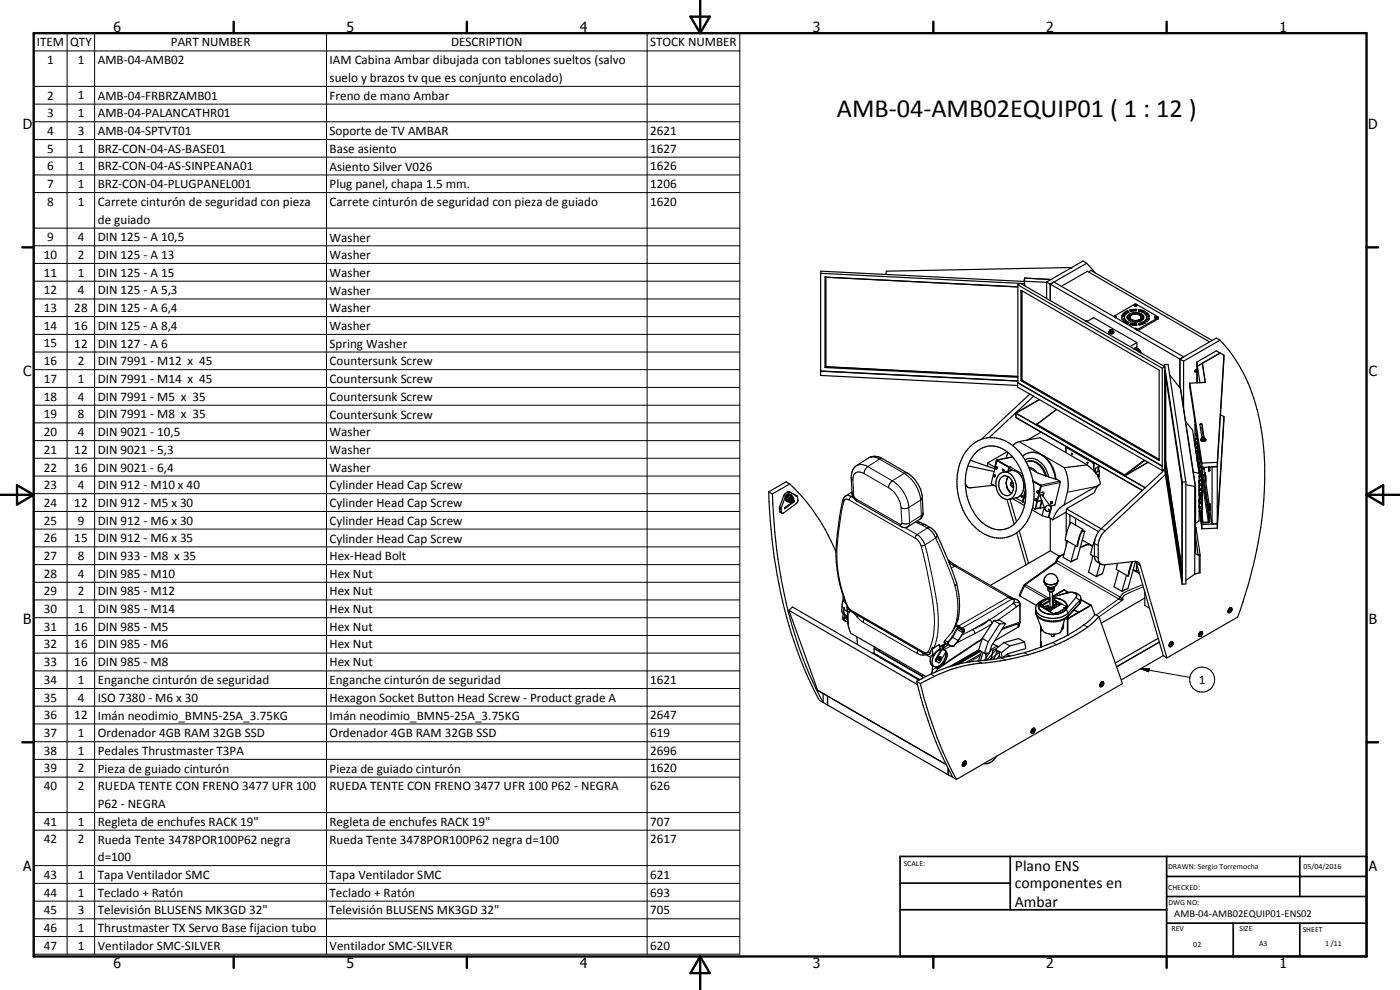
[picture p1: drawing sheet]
<svg xmlns="http://www.w3.org/2000/svg" width="420mm" height="297mm" viewBox="0 0 420 297" stroke-linecap="round" stroke-linejoin="round" font-family="sans-serif">
<defs><g id="words">
<text font-size="7.9" x="251.2" y="35.1">AMB-04-AMB02EQUIP01 ( 1 : 12 )</text>
<g font-size="4.7">
<text x="304.6" y="261.2">Plano ENS</text>
<text x="304.6" y="266.6">componentes en</text>
<text x="304.6" y="272">Ambar</text>
</g>
<g font-size="4.2">
<text x="34" y="9.6">6</text>
<text x="104" y="9.6">5</text>
<text x="174" y="9.6">4</text>
<text x="244" y="9.6">3</text>
<text x="314" y="9.6">2</text>
<text x="384" y="9.6">1</text>
<text x="6.8" y="38.7">D</text>
<text x="410.6" y="38.7">D</text>
<text x="7" y="112.9">C</text>
<text x="410.8" y="112.9">C</text>
<text x="7" y="187.1">B</text>
<text x="410.8" y="187.1">B</text>
<text x="7" y="261.4">A</text>
<text x="410.8" y="261.4">A</text>
<text x="34" y="290.4">6</text>
<text x="104" y="290.4">5</text>
<text x="174" y="290.4">4</text>
<text x="244" y="290.4">3</text>
<text x="314" y="290.4">2</text>
<text x="384" y="290.4">1</text>
</g>
<g font-size="3.9">
<text x="11" y="13.9">ITEM</text>
<text x="21.1" y="13.9">QTY</text>
<text x="51.3" y="13.9">PART NUMBER</text>
<text x="135.4" y="13.9">DESCRIPTION</text>
<text x="195.1" y="13.9">STOCK NUMBER</text>
<text x="14.2" y="19.2">1</text>
<text x="23.3" y="19.2">1</text>
<text x="29.3" y="19.2">AMB-04-AMB02</text>
<text x="98.9" y="19.3">IAM Cabina Ambar dibujada con tablones sueltos (salvo</text>
<text x="14.2" y="29.9">2</text>
<text x="23.3" y="29.8">1</text>
<text x="29.3" y="29.9">AMB-04-FRBRZAMB01</text>
<text x="98.9" y="24.7">suelo y brazos tv que es conjunto encolado)</text>
<text x="98.9" y="29.9">Freno de mano Ambar</text>
<text x="14.2" y="35.2">3</text>
<text x="23.3" y="35.2">1</text>
<text x="29.3" y="35.2">AMB-04-PALANCATHR01</text>
<text x="14.2" y="40.5">4</text>
<text x="23.3" y="40.5">3</text>
<text x="29.3" y="40.5">AMB-04-SPTVT01</text>
<text x="98.9" y="40.6">Soporte de TV AMBAR</text>
<text x="195.1" y="40.5">2621</text>
<text x="14.2" y="45.8">5</text>
<text x="23.3" y="45.8">1</text>
<text x="29.3" y="45.8">BRZ-CON-04-AS-BASE01</text>
<text x="98.9" y="45.8">Base asiento</text>
<text x="195.1" y="45.8">1627</text>
<text x="14.2" y="51.1">6</text>
<text x="23.3" y="51.1">1</text>
<text x="29.3" y="51.1">BRZ-CON-04-AS-SINPEANA01</text>
<text x="98.9" y="51.2">Asiento Silver V026</text>
<text x="195.1" y="51.1">1626</text>
<text x="14.2" y="56.4">7</text>
<text x="23.3" y="56.4">1</text>
<text x="29.3" y="56.4">BRZ-CON-04-PLUGPANEL001</text>
<text x="98.9" y="56.5">Plug panel, chapa 1.5 mm.</text>
<text x="195.1" y="56.4">1206</text>
<text x="14.2" y="61.8">8</text>
<text x="23.3" y="61.8">1</text>
<text x="29.3" y="61.8">Carrete cinturón de seguridad con pieza</text>
<text x="98.9" y="61.8">Carrete cinturón de seguridad con pieza de guiado</text>
<text x="195.1" y="61.8">1620</text>
<text x="29.3" y="67.1">de guiado</text>
<text x="13.2" y="77.7">10</text>
<text x="14.2" y="72.4">9</text>
<text x="23.3" y="72.3">4</text>
<text x="23.3" y="77.7">2</text>
<text x="29.3" y="72.4">DIN 125 - A 10,5</text>
<text x="29.3" y="77.7">DIN 125 - A 13</text>
<text x="98.9" y="72.5">Washer</text>
<text x="98.9" y="77.8">Washer</text>
<text x="13.2" y="83">11</text>
<text x="23.3" y="83">1</text>
<text x="29.3" y="83">DIN 125 - A 15</text>
<text x="98.9" y="83.1">Washer</text>
<text x="13.2" y="88.3">12</text>
<text x="23.3" y="88.3">4</text>
<text x="29.3" y="88.3">DIN 125 - A 5,3</text>
<text x="98.9" y="88.4">Washer</text>
<text x="13.2" y="93.6">13</text>
<text x="22.3" y="93.6">28</text>
<text x="29.3" y="93.6">DIN 125 - A 6,4</text>
<text x="98.9" y="93.7">Washer</text>
<text x="13.2" y="98.9">14</text>
<text x="22.3" y="99">16</text>
<text x="29.3" y="99">DIN 125 - A 8,4</text>
<text x="98.9" y="99">Washer</text>
<text x="13.2" y="104.2">15</text>
<text x="22.3" y="104.3">12</text>
<text x="29.3" y="104.3">DIN 127 - A 6</text>
<text x="98.9" y="104.4">Spring Washer</text>
<text x="13.2" y="109.6">16</text>
<text x="23.3" y="109.6">2</text>
<text x="29.3" y="109.6">DIN 7991 - M12 x 45</text>
<text x="98.9" y="109.6">Countersunk Screw</text>
<text x="13.2" y="114.9">17</text>
<text x="23.3" y="114.9">1</text>
<text x="29.3" y="114.9">DIN 7991 - M14 x 45</text>
<text x="98.9" y="115">Countersunk Screw</text>
<text x="13.2" y="120.2">18</text>
<text x="13.2" y="125.5">19</text>
<text x="23.3" y="120.2">4</text>
<text x="23.3" y="125.5">8</text>
<text x="29.3" y="120.2">DIN 7991 - M5 x 35</text>
<text x="29.3" y="125.5">DIN 7991 - M8 x 35</text>
<text x="98.9" y="120.3">Countersunk Screw</text>
<text x="98.9" y="125.6">Countersunk Screw</text>
<text x="13.2" y="130.9">20</text>
<text x="23.3" y="130.8">4</text>
<text x="29.3" y="130.9">DIN 9021 - 10,5</text>
<text x="98.9" y="130.9">Washer</text>
<text x="13.2" y="136.1">21</text>
<text x="22.3" y="136.1">12</text>
<text x="29.3" y="136.1">DIN 9021 - 5,3</text>
<text x="98.9" y="136.2">Washer</text>
<text x="13.2" y="141.5">22</text>
<text x="22.3" y="141.5">16</text>
<text x="29.3" y="141.5">DIN 9021 - 6,4</text>
<text x="98.9" y="141.5">Washer</text>
<text x="13.2" y="146.8">23</text>
<text x="23.3" y="146.8">4</text>
<text x="29.3" y="146.8">DIN 912 - M10 x 40</text>
<text x="98.9" y="146.9">Cylinder Head Cap Screw</text>
<text x="13.2" y="152.1">24</text>
<text x="22.3" y="152.1">12</text>
<text x="29.3" y="152.1">DIN 912 - M5 x 30</text>
<text x="98.9" y="152.1">Cylinder Head Cap Screw</text>
<text x="13.2" y="157.4">25</text>
<text x="23.3" y="157.4">9</text>
<text x="29.3" y="157.4">DIN 912 - M6 x 30</text>
<text x="98.9" y="157.5">Cylinder Head Cap Screw</text>
<text x="13.2" y="162.7">26</text>
<text x="22.3" y="162.7">15</text>
<text x="29.3" y="162.7">DIN 912 - M6 x 35</text>
<text x="98.9" y="162.8">Cylinder Head Cap Screw</text>
<text x="13.2" y="168">27</text>
<text x="13.2" y="173.4">28</text>
<text x="23.3" y="168">8</text>
<text x="23.3" y="173.3">4</text>
<text x="29.3" y="168">DIN 933 - M8 x 35</text>
<text x="29.3" y="173.4">DIN 985 - M10</text>
<text x="98.9" y="168.1">Hex-Head Bolt</text>
<text x="98.9" y="173.3">Hex Nut</text>
<text x="13.2" y="178.6">29</text>
<text x="23.3" y="178.6">2</text>
<text x="29.3" y="178.6">DIN 985 - M12</text>
<text x="98.9" y="178.6">Hex Nut</text>
<text x="13.2" y="183.9">30</text>
<text x="23.3" y="183.9">1</text>
<text x="29.3" y="183.9">DIN 985 - M14</text>
<text x="98.9" y="183.9">Hex Nut</text>
<text x="13.2" y="189.3">31</text>
<text x="22.3" y="189.3">16</text>
<text x="29.3" y="189.3">DIN 985 - M5</text>
<text x="98.9" y="189.3">Hex Nut</text>
<text x="13.2" y="194.6">32</text>
<text x="22.3" y="194.6">16</text>
<text x="29.3" y="194.6">DIN 985 - M6</text>
<text x="98.9" y="194.6">Hex Nut</text>
<text x="13.2" y="199.9">33</text>
<text x="22.3" y="199.9">16</text>
<text x="29.3" y="199.9">DIN 985 - M8</text>
<text x="98.9" y="199.9">Hex Nut</text>
<text x="13.2" y="205.2">34</text>
<text x="23.3" y="205.2">1</text>
<text x="29.3" y="205.3">Enganche cinturón de seguridad</text>
<text x="98.9" y="205.3">Enganche cinturón de seguridad</text>
<text x="195.1" y="205.2">1621</text>
<text x="359.8" y="205.2">1</text>
<text x="13.2" y="210.5">35</text>
<text x="13.2" y="215.8">36</text>
<text x="22.3" y="215.8">12</text>
<text x="23.3" y="210.5">4</text>
<text x="29.3" y="210.5">ISO 7380 - M6 x 30</text>
<text x="29.3" y="215.9">Imán neodimio_BMN5-25A_3.75KG</text>
<text x="98.9" y="210.6">Hexagon Socket Button Head Screw - Product grade A</text>
<text x="98.9" y="215.9">Imán neodimio_BMN5-25A_3.75KG</text>
<text x="195.1" y="215.8">2647</text>
<text x="13.2" y="221.1">37</text>
<text x="23.3" y="221.1">1</text>
<text x="29.3" y="221.2">Ordenador 4GB RAM 32GB SSD</text>
<text x="98.9" y="221.2">Ordenador 4GB RAM 32GB SSD</text>
<text x="195.1" y="221.1">619</text>
<text x="13.2" y="226.5">38</text>
<text x="23.3" y="226.4">1</text>
<text x="29.3" y="226.6">Pedales Thrustmaster T3PA</text>
<text x="195.1" y="226.5">2696</text>
<text x="13.2" y="231.8">39</text>
<text x="23.3" y="231.8">2</text>
<text x="29.3" y="231.9">Pieza de guiado cinturón</text>
<text x="98.9" y="231.9">Pieza de guiado cinturón</text>
<text x="195.1" y="231.8">1620</text>
<text x="13.2" y="237.1">40</text>
<text x="23.3" y="237.1">2</text>
<text x="29.3" y="237.1">RUEDA TENTE CON FRENO 3477 UFR 100</text>
<text x="98.9" y="237.1">RUEDA TENTE CON FRENO 3477 UFR 100 P62 - NEGRA</text>
<text x="195.1" y="237.1">626</text>
<text x="29.3" y="242.4">P62 - NEGRA</text>
<text x="13.2" y="247.7">41</text>
<text x="23.3" y="247.7">1</text>
<text x="29.3" y="247.8">Regleta de enchufes RACK 19&quot;</text>
<text x="98.9" y="247.8">Regleta de enchufes RACK 19&quot;</text>
<text x="195.1" y="247.7">707</text>
<text x="13.2" y="253">42</text>
<text x="23.3" y="253">2</text>
<text x="29.3" y="253.1">Rueda Tente 3478POR100P62 negra</text>
<text x="98.9" y="253.1">Rueda Tente 3478POR100P62 negra d=100</text>
<text x="195.1" y="253">2617</text>
<text x="13.2" y="263.7">43</text>
<text x="23.3" y="263.7">1</text>
<text x="29.3" y="258.4">d=100</text>
<text x="29.3" y="263.7">Tapa Ventilador SMC</text>
<text x="98.9" y="263.7">Tapa Ventilador SMC</text>
<text x="195.1" y="263.7">621</text>
<text x="13.2" y="269">44</text>
<text x="23.3" y="269">1</text>
<text x="29.3" y="269.1">Teclado + Ratón</text>
<text x="98.9" y="269.1">Teclado + Ratón</text>
<text x="195.1" y="269">693</text>
<text x="13.2" y="274.3">45</text>
<text x="23.3" y="274.3">3</text>
<text x="29.3" y="274.4">Televisión BLUSENS MK3GD 32&quot;</text>
<text x="98.9" y="274.4">Televisión BLUSENS MK3GD 32&quot;</text>
<text x="195.1" y="274.3">705</text>
<text x="13.2" y="279.6">46</text>
<text x="23.3" y="279.6">1</text>
<text x="29.3" y="279.7">Thrustmaster TX Servo Base fijacion tubo</text>
<text x="13.2" y="284.9">47</text>
<text x="23.3" y="284.9">1</text>
<text x="29.3" y="285">Ventilador SMC-SILVER</text>
<text x="98.9" y="285">Ventilador SMC-SILVER</text>
<text x="195.1" y="284.9">620</text>
</g>
<text font-size="3.1" x="352.4" y="275.1">AMB-04-AMB02EQUIP01-ENS02</text>
<g font-size="2.4">
<text x="271.2" y="259.7">SCALE:</text>
<text x="350.6" y="260.8">DRAWN: Sergio Torremocha</text>
<text x="391.2" y="260.6">05/04/2016</text>
<text x="350.6" y="267">CHECKED:</text>
<text x="350.6" y="271.4">DWG NO:</text>
<text x="351.6" y="279.3">REV</text>
<text x="372" y="279.4">SIZE</text>
<text x="391" y="279.6">SHEET</text>
<text x="358.1" y="284.1">02</text>
<text x="377.9" y="283.8">A3</text>
<text x="397.7" y="283.8">1 /11</text>
</g>
</g></defs>
<g fill="none" stroke="#000" stroke-width=".35">
<path d="M326.1 79l-10.9 6.3M326.1 79l-1.1-.7-10.9 6.3M326.1 79l2.6 2.9M246.3 82v30.6l59.1 3.1M246.3 82l.1-.6 61.1 3.1M246.3 82l61.1 3.1M247.6 83.1l.2 .1v26.9M247.6 83.1l57.9 3M247.6 83.1v27.2M305.5 85.5l-.1 29.3M305.5 85.5l.7-.5 43.4 25-.8 .5M305.5 85.5l43.3 25"/>
<path d="M306.4 87.1l41.5 23.9v27.2l-41.5-24zM306.6 87.2v26.9M306.7 87.2v26.9M307.4 84.4l6.7 .3M307.4 85.1v.6M307.5 83.4l-.1 1M307.5 83.4l7.9 .5M307.5 84.5v1.2M307.5 84.5l-.1 .6M314.1 84.6l41.1 23.8M314.1 84.6v5M315.2 85.3v4.9"/>
<path d="M315.2 85.3l1.1-.7 38.9 22.5-1.1 .6M318.5 85.9l7.8-4.5 36.7 21.2M321.6 80.3l-55.6 1.1-.2 .9M325.8 96.4h.5M326.8 81.7l.6-.6 36.4 21.1M328.1 95.4l13.1 7.4M328.2 95.3l-2.1 1.2M332.8 99.7a.99 .99 0 0 0 1.4 .1M333 99.6a.44 .44 0 0 0 .8 .1M333 99.6l.1 .1M333.1 99.7h.7M333.1 99.3l-.3 .3a.72 .72 0 0 0 .8 .6 .72 .72 0 0 0 .6-.8l-.3-.1"/>
<path d="M333.1 99.4l-.1 .2M333.2 99v.7h.6M333.2 99h.1M333.2 99h.6M333.3 99l.1 .2M333.3 99v.2M333.6 99l.1 .2h-.3M333.6 99h-.3M333.6 99.2h-.2M333.6 99v.2M333.6 99.2h.1M333.8 99h.1"/>
<path d="M333.8 99v.7M333.8 99.7h-.1M333.9 99.4l.1 .3h-.2M334 99.5l-.2 .2M334.2 95l6.6-3.8 6.8 4-.1 .5-6 3.5M334.3 99.6v.1M334.3 95l.7 .1M334.5 95.1v.1M334.5 95.1h.1M334.5 95.1h.2M334.7 95.1v.1M335 95.1l-.1 .3"/>
<path d="M335 95.2l-.2 .1M335 95.1v.1M336.6 95.3l.2 .5 .8-.1-.1-.2M336.8 94.6l.8 .1-.1 1M336.8 94.6v.3M336.8 94.9l.7 .1M336.8 94.6l-.2 .7M336.8 94.9l-.2 .5M337 96.2l.8-.2 1.1 .8-.5 .4zM337 94.2l1.4-1 .5 .4-1.1 .8zM337.5 95.5l-.5 .3M337.8 96v.4"/>
<path d="M337.8 96.4l.3 .3M337.8 96.4l-.5 .1M338.1 96.7v.3v-.2M338.1 96.7l.5 .3M338.3 95.4l.1 .2 .8-.1M338.4 94.8l.8 .2-.1 .5M338.4 95.2l.8 .3M338.4 94.8v.4M338.4 94.8l-.1 .6M338.4 95.2l-.1 .2M338.4 93.6l.2 .2M338.4 93.2v.4"/>
<path d="M338.4 93.6l-1.1 .7M338.5 93.6l-1.2 .7M338.5 95.8l.7-.2 .6 .4-.5 .4zM339 93l2.2-.2-.1 .5-1.7 .2zM339.2 95.6v.3M339.2 95.9l.3 .3M339.2 95.9l-.4 .2M339.3 94v.4M339.3 94l.5 .4-.2 .1M339.3 94l-.8 .6 .7 .2 .4-.3M339.3 94.4l.2 .1M339.3 94.4l-.5 .3"/>
<path d="M339.4 94.4l-.5 .3M339.4 96.9l-.4 .5 2.2 .2-.1-.5M339.4 96.9l1.7 .2M339.4 96.9v.4M339.4 97.3l1.7 .2M339.4 97.3l-.2 .2M339.7 93.9l1.3-.1-.1 .4-.8 .2zM340.1 96.1l.8 .1M340.1 96.1v.3M340.1 96.4l.8 .1M340.1 96.1l-.4 .4 1.3 .1-.1-.4M340.1 96.4l-.2 .2"/>
<path d="M340.4 91.5v.3M340.4 91.7v-.2l.5-.1 .3 .1-.1 .3M340.4 91.7l.1 .1M340.4 91.7h.7M340.4 91.8l.3 .1M340.5 98.6h.5l.2 .2M340.7 91.5v.2M340.7 98.7l.2 .1M340.7 91.5h.2l-.2 .2M340.8 93.1v.2M340.9 98.8h.1M340.9 96.2v.4"/>
<path d="M340.9 94.1l-1 .1M341.1 97.1v.5M341.1 93.1l-1.9 .2M341.1 91.8l-.2 .1M341.2 91.5l-.1 .3M341.2 98.7v.1M341.2 91.7h-.1M341.2 98.8l-.1 .1M341.2 96.1l.8-.2 .5 .3-1.1 .4zM341.4 94.1l.8 .3-.3-.1M341.4 93.8l1.1 .4-.5 .3-.8-.2zM341.4 93.8v.3"/>
<path d="M341.4 94.1v.2M341.8 92.9l1.9 .6-.6 .4-1.4-.6zM341.8 93.2v.2M341.8 92.9v.3M341.8 93.2l.9 .2M342 96.2l-.6 .2M342 95.9v.3M342 96.2l.2 .2M342.2 94.7l.6-.3 .5 .7h-.9zM342.4 95.3h.9l-.5 .7-.6-.2zM342.4 95.3l-.1 .5M342.4 95.6l.7 .1"/>
<path d="M342.5 95.6l.5 .3M342.7 93.4l.6 .4M342.7 93.4l.7 .3M342.8 94.7l.2 .2M342.8 94.4v.3M342.8 94.7l-.5 .2M343 94.9l.1 .2M343.1 96.6l-1.4 .5 .1 .4 1.6-.4M343.1 96.6l.6 .3-.3 .2M343.1 96.6v.3M343.1 96.9l.3 .2M343.1 96.9l-1.3 .5"/>
<path d="M343.5 94.1l.7-.2 .7 1.1h-.8zM344.1 94.2l.4 .3M344.1 95.4h.8l-.7 1.2-.7-.3zM344.1 95.4v.3M344.1 95.7l.7 .1M344.1 95.7l-.4 .7M344.2 94.1l-.5 .3M344.2 93.9v.2M344.2 94.1l.6 .9M344.5 95.8l.3 .1M346.6 95.2l.1 .2M346.6 95.2l.4-.3 .4 .3"/>
<path d="M346.6 95.2v.1M346.6 95.2h.1M346.6 95.3v.1M346.6 95.1l-.1 .1M346.9 95.1v.1M346.9 95.1l.1 .1M346.9 95.2h.1M346.9 95.1h.1M347 95.1v.1M347.3 95.4h-.6M347.3 95.1l.1 .1M347.4 95.2l-.8 .2"/>
<path d="M347.4 95.2h-.1M347.6 95.2l-6.4 3.8M246.3 111.3l59.2 3M246.3 111.4l59.2 2.9M247.6 110.3l57.9 2.9M247.8 110l57.7 2.9M247.8 110.1l57.7 2.9M247.8 110.1l-.2 .2M305.4 114.8v1.3l43.4 25M305.4 114.8l43.4 25M306.6 114.1l41.3 23.8M306.6 114.1l-.2 .1"/>
<path d="M306.6 114.1h.1M306.7 114.1l41.2 23.7M309.1 118.2l-14.6 13.7M310.2 118.9l-13.4 12.4M311.9 119.9l-7 4.1M340.4 104.5l1.6 1M340.9 104.8a1.07 1.07 0 0 1 1.5 1.1M341 104.9l.6 .3M341.2 102.8v1.4l-.1-.1M341.2 104.1l-1 .5M341.2 102.8l-2.1 1.2M342 105.5l.2 .3"/>
<path d="M342 105.5h-.3M348.8 110.5v30.6M349.5 109.4l1.1-.1 5.3 35.3M349.5 109.4v.6M349.5 109.4l5.3 35.3M349.6 111.3l5.1 33.7v27.1l-5.1-33.7zM349.8 112.4v25.9M349.8 113v25.3M351.1 112.5l3.1 3.9M354.1 107.7v8.6M354.2 116.4l4.6 29.6M354.2 116.4h.1"/>
<path d="M355.2 108.4v14M357.1 115l3.6 23.9M357.1 115v1.2l3.6 24.1M358.7 111.5v.1M359.2 108.6l.2 1.3M359.2 108.6v6.3M359.2 111.3l-.5 .2M359.2 110.7l-.6 .5 .1 .4M359.4 109.9l1.4-.9 .9 5.7-4.6 .3M359.4 109.9v5M359.4 109.9l.7 4.9M366.1 102.1a49.3 49.3 0 0 1 12.6 27.9 110.8 110.8 0 0 1-5 48.4l-2.2 6.7-21.3 12.3"/>
<path d="M366.1 102.1l-10.9 6.3M366.1 102.1l-1.1-.7-10.9 6.3M366.2 105.9l1.1 .7M366.2 105.9l-6.8 4M366.2 105.9l-1.2-.6-5.8 3.3M367.3 106.6l-2 33.4-4.6 .3M367.3 106.6l-2 32.1M256.7 140l3.9-2.6a4.2 4.2 0 0 1 4.3 .2l7.3 4.3a10 10 0 0 1 4.6 7.4l.2 5-.2 .8-.7 .6-3.7 2.4-.8 .2-1-.2-13.4-7.8a2.83 2.83 0 0 1-1.5-2.3l-.2-5.2 .5-2zM290.5 139.8l7.9 1.7M291.2 138.1l7.3 2.6M291.4 133.7a9.5 9.5 0 0 1 13.1 .5 18.7 18.7 0 0 1 3.3 23 9.4 9.4 0 0 1-14.8 1.3 18.7 18.7 0 0 1-3.2-22.9zM292.4 136.2a7.1 7.1 0 0 1 10.9 .2l1.1 1.3a15.3 15.3 0 0 1 2.8 5.4 14.6 14.6 0 0 1-2.4 13.8 7 7 0 0 1-10.1-.2 16.4 16.4 0 0 1-3.1-19.3z"/>
<path d="M296.4 138.9l2.3 1.4M296.4 138.9v1M299.1 138.3l-1.6 6.6 .1 .3 1.3 .8M299.1 138.3l-.4 1.9M299.2 138.2l-.1 .1M299.2 138.2h.1M299.3 138.2l3.6 2.1M299.3 138.2l3.5 2M302.2 135.6l-5.8 3.3M302.5 135.8l-.5 1.7M303.9 137.1l-4.7 .9M304.9 124v1.3l37.9 21.9"/>
<path d="M304.9 124l38.8 22.3M305.8 132.5l-.8 .3-1.1 .9M305.8 132.5l6.3-1.2 14.2 8.2M305.8 132.5l13.6 7.8M306.9 136.9a5.2 5.2 0 0 1 7.6 1.3 11 11 0 0 1 2.2 5.6M307.6 138a5 5 0 0 1 6.5 3.4l.6 1.7M308.8 138.3a5.1 5.1 0 0 1 4.9 4.4M308.8 138.3l-.8 .3M308.8 138.3a5.1 5.1 0 0 1 5.2 4.4M308.8 138.3l-.3 .1M309.1 135.8a7 7 0 0 1 7.2 5.2l.6 2.8M312.5 129.6l-4.2 2.4"/>
<path d="M317.1 122.9l-6 4.4 .1 .3M319.9 134.2h.1M319.9 133.9v.1M319.9 134.1v.1M319.9 134.1v1.7M320 134.2h-.1M320 134l-.1 .1M320 134h.1M320.2 134l-.2 .2M321.6 136l.2 .2M321.6 136v.1M321.6 136.1l.2 .2"/>
<path d="M321.7 136l.1 .3M326.3 139.5l2.5 2.4M326.3 139.5l-6.9 .8M326.3 138.7l.1 .2M326.3 138.7l.1 .3M326.3 138.7l.2 .2M326.5 138.9l-.1 .1M328.1 138.9h.3M328.1 138.9l.1 .1M328.1 138.8v.1M328.2 138.7l-.1 .2M328.2 139h.1"/>
<path d="M328.3 138.9l.1 .1M328.3 138.9v.1M328.4 138.8l-.1 .1M328.5 138.9h-.1M329.8 140v1.3M329.8 140l-1 .5v1.4M329.8 139.9v.1M329.9 139.7l-.1 .2M344.6 138.7l-7.1 4M348.8 139.8v.1M349.5 139.4l5.2 34.6M349.6 139.4l5.2 34.6"/>
<path d="M349.8 138.3l4.9 32.6M349.8 138.3l-.2 .1M349.8 138.3h.1M349.8 138.3l4.9 32M355.8 126.5l2.1 2.6 2 12.9M358.3 132.1h.3M358.6 126.5v.1M358.6 126.2v.3M358.6 126.5h.1M358.6 133.4h.1M358.6 132.1l.1 1.3M358.6 132.1l.3 .3v.8"/>
<path d="M358.6 133.4v.6M358.7 127.2l-.1 4.9M358.8 130.2l.1 .4v-.3M358.8 130.2h.1M358.8 134.2h.1M358.9 134.4v.3zM358.9 131.5v.4v-.3M358.9 134.2l-.1 .2M358.9 135.6v.2M358.9 131.5h-.1M358.9 133.1l-.2 .3M359.2 138l.1 .1"/>
<path d="M359.2 132.9l.1 .1M359.2 137h.1M359.2 134.3h.1M359.2 135.6l.1 .1M359.3 132.7v.3M359.3 134v.3M359.3 135.4v.3M359.3 136.7l-.1 .3M359.4 133.2v5.4M359.4 133.3l.5 3v5.4l.2-.1M359.6 134.6v4.4l.3 2.4M359.9 137.6l.1 .1"/>
<path d="M360 137.4v.4M360 138.7l-.1 .3M360.2 128.5l.6 .2 .3 2.5M360.3 139.7v.4M360.3 139.9l.1 .1M360.4 132l.5 .3 .8-.1 .2-.2M360.6 131.8l.3 .3h.6M360.7 131.3l.1 .7M360.7 138.9v1.4M360.7 131.5l-.3 .2v.4l.7 .4 .8-.4-.4-.6M360.7 131.6a.47 .47 0 0 0 .2 .6 .47 .47 0 0 0 .6-.1l-.2-.1M360.8 131.3h-.1"/>
<path d="M360.8 131.3h.7M360.9 132h.1M361 131.2v.3M361 131.2l.3 .1M361 131.4v.1M361 131.2v.2M361 131.4l.1 .1M361.3 131.3l-.1 .2M361.3 131.3v.2h-.3M361.3 131.2l-.5-3.8-.5-.2-.2 .2 .6 4M361.3 132h-.1M361.4 132h.1"/>
<path d="M361.4 132l.1 .1M361.4 132h-.1M361.5 131.3l-.1 .7M361.5 131.3v.1M361.5 131.6v.5M361.6 131.8l-.2 .2M365.3 138.7l-4.6 .2M365.3 138.7v19.8M366.3 124.5l1 .5M367.3 125l-2 33.5M367.3 125l-2 32.1-4.6 .3M230.7 147.6l1.1 .6"/>
<path d="M230.7 147.6a144.2 144.2 0 0 0 13.1 58.4l2.1 4.1 1.1 .7M231.8 148.2a144.2 144.2 0 0 0 13.1 58.4l2.1 4.2M235.4 152.4l3-2.2v.3l-2.9 2.2zM236 148.5l1.2-.8 2.1 1.2 .1 1.5-.4 .7-4.3 3-.3-1.6zM236.1 149.9l.1 .1M236.1 149.9l.4 .3M236.2 150v.1M236.2 150.1l.7 .6M236.5 150.2l.3 .4M236.5 149l-.4 .9M236.5 149l.4 .2M236.8 149.7l-.3 .5"/>
<path d="M236.8 150.6l.1 .1M236.9 149.2l-.1 .5M236.9 150.7h.1M237 145.2l-1.1-.6-5.2 3M237 145.2l-5.2 3M237 145.2a59.4 59.4 0 0 1 13.9 20.4M237.1 149.4l.4-.4a.83 .83 0 0 1 .6 1.1 .83 .83 0 0 1-1.2 .4l-.1-.6zM237.2 148.4a1.28 1.28 0 0 0-1.2 .7 1.28 1.28 0 0 0 .2 1.4M237.2 148.4l.2 .1M237.3 148.4a1.27 1.27 0 0 0-1.1 .8 1.27 1.27 0 0 0 .2 1.3h.1M237.3 148.4l.3 .4M237.3 149.9l.4-.5 .3 .2-.4 .8-.3-.1v-.2"/>
<path d="M237.6 148.8l-.3-.3-.8 .5M237.6 148.8l-.7 .4M237.6 148.8l.3 .3M237.7 150.2l.2-.4-.1-.3-.5 .4-.1 .3 .2 .3 .3-.2M237.9 149.2a1.08 1.08 0 0 0-.8 1.4l-.2 .1M237.9 149.2h.1M238.2 150.4l.2 .1M239.2 148.8l-2.5-1.3-1.2 .7-1.6 4.2 .2 1.2 .6 .4M255.7 147.6l-2.2 1.4a6.7 6.7 0 0 0-1.2 4.2l-.3 1.7a51 51 0 0 0-.2 19.3l2 6.8M275.3 156.3l2.5 1.2a7.3 7.3 0 0 1 4.3 4.8l1.5 3.6a41.6 41.6 0 0 1 4.3 13.7v3.3a11.7 11.7 0 0 1-1.4 5.4M289.7 145.2a1.46 1.46 0 0 0 1.7 1.1l6.9-.7M289.7 145.8l.7 .4"/>
<path d="M298.2 142.7h.2M298.2 142.7h.1M298.3 142.4l.4 .1-.2 .5-.4-.2zM298.3 142.7l.1 .1M298.4 142.7h-.2M298.4 142.7h.1M298.4 142.7h-.1M298.8 140.4l.1 .1M298.9 140.3v.2M298.9 140.3l-.1 .1M299.8 142.5a2.75 2.75 0 0 1 4.6 1.1 4.4 4.4 0 0 1-1.2 6.1 3.4 3.4 0 0 1-4.2-3.2 4.6 4.6 0 0 1 .8-4zM300.5 143.3a2.16 2.16 0 0 1 3.4 1.4 2.9 2.9 0 0 1-1.4 4 3.3 3.3 0 0 1-2-5.4z"/>
<path d="M300.9 140.8l.4 .4-.4-.2zM300.9 140.8v.2M301.1 141.6l2.2-.4a3.8 3.8 0 0 1 3.9 4l.1 .5M302.1 146h.1M302.2 145.9l.6 1.4M302.2 149.9l2.2 7.4M302.3 146.3v.2M302.6 143l-.5 1.3 .1 1.6M302.6 143a3.5 3.5 0 0 0 .2 4.3M302.8 147.3l.8 .7M302.8 140.3h.3M302.9 140.5l-.2 .9"/>
<path d="M302.9 140.5h.1M303 140.3h.1M303.1 149.8l2 6.7M303.1 140.3l-.2 .2M303.2 140.2l-.1 .1M303.2 140.1v.1M303.2 140.1l-.4-.1-3.6-2-.2 .2-.3 2M303.3 141.1l-.2 .2M303.3 145.3v.1M303.3 141.1l-.1 .1M303.3 141.1l.1 .1M303.4 145l-.1 .2"/>
<path d="M303.6 144.9l-.3 .2 .3 .8M303.6 145.8l.6 .5M303.6 145.9l.3 .1M303.7 144.8h.1M303.7 144.8l-.1 .1M303.7 144.8l.2 .1M303.8 144.4l-.4 .6M303.9 149.6l3.6 2.1M303.9 144.9h.1M303.9 144.9l.2 .2M303.9 144.7l-.2 .1M304 145.8l-.1 .2"/>
<path d="M304 145.8l-.3 .1M304.1 145.5l-.1 .3M304.2 145.7l-.2 .1M304.2 145.8l-.3 .2M304.9 149.4l2 1.1M305.1 159.9l2.8 9.6M305.9 159.3l2.8 9.7M306.6 148.6l-.2 .3 .4 .2M306.6 148.6h.1M306.7 148.6l.2 .2-.2 .3M306.7 148.6v.5M306.9 150.5l.7 .5"/>
<path d="M307 150.5v.1M307 150.5h-.1M307 150.2h.1M307.2 145.1l-.1 1.9M307.3 146.2a3.2 3.2 0 0 1-2.3 3.2l-2.2 .4M307.6 147.7h.1M307.8 147l-.8 3.5M307.8 146.6l-.9 3.9M308.8 140.2l1.4 .6 .9 .9M308.8 140.4l2.6 1.5 2.6 .8M309.7 153l3 1.7M309.9 152.3l.6 .4"/>
<path d="M310 144.2l2.4 1.4 .1 .4-.6 1.9M310 144.4l2.2 1.3zM310.5 152.7h.2M310.7 149.7l.1-.1a.3 .3 0 0 1 .3 .3 .3 .3 0 0 1-.3 .3zM310.7 150l.1 .1M310.8 152.7h-.1M310.8 152.7h-.3M310.8 149.9v.1M310.8 149.9l-.1 .1M310.8 149.9v.2M310.8 149.9h.1M310.9 150l-.1 .1"/>
<path d="M311.3 147.6l.1 .1M311.3 147.6h.1M311.4 147.6h.1M311.4 147.5l-.1 .1M311.4 147.5l.1 .1M311.4 147.6v.1M311.4 147.5v.1M311.5 147.6l-.1 .1M311.9 147.9l-1.1 4.8M312.2 148.6l.5-.1 2.6 3.5a.94 .94 0 0 1-.3 1.3 .94 .94 0 0 1-1.4-.4l-1.4-4zM312.2 145.7h.1M312.3 145.7l-1.6 7"/>
<path d="M312.3 145.7l-.4 2.2M312.6 150.2l-1.3 .3M312.6 150.2l-.5 2.1 1.3-.1-.7 2.5M312.7 150.4l-.5 2-1.5 .3M312.7 154.7l1.9 .6M313.1 147.7l-1.2 .2M313.1 147.7l-.1 1.1M313.1 147.7l.2 .5-.3 .7M314 142.7l.7 .4a7.3 7.3 0 0 1 3.3 1.3l.2 .4-1.6 6.6-1.4 .4M314.8 155.2l1.2 .8M314.8 155.2l-.2 .1M315.1 153.3l-.5 2"/>
<path d="M315.2 155.5v9.8M315.3 150.7l.4-.2v.5h-.4zM315.3 153l-.5 2.2M315.5 151.8l-.1 .3M315.5 150.9h.2M315.5 150.9h.1M315.6 150.9h.1M315.6 151.8l-.1 .6M315.6 150.5h.1M315.6 150.8v.1M315.7 150.8l-.2 .1M315.7 150.8v.1"/>
<path d="M319.4 151.5a7.3 7.3 0 0 0-3.4 4.5M319.4 140.3a11.4 11.4 0 0 1 .9 7.4l-.9 3.8M319.7 153.8l10 5.7M320 153.9v6.5M320.1 152.7l10.4 6M321.1 154.6v2.6M322.8 155.5v2.1M324.6 159.6l-1.4 4.4M324.9 158.7l-3.6-2-.9 2.3-.7 3 3.5 2M324.9 158.7l-.3 .9M324.9 158.7l-1.2 3.1-.5 2.2M324.9 159l.6 .4"/>
<path d="M325.5 159.4l-.9 .2M325.5 159.4l-2.3 8.3-1.8 .9M328.8 141.9l.5 .4 1 2.9-10.9 6.3M329.4 142.7l.3-.2 .1 .4M329.6 140.1v1.3M329.7 142.8l-.1 .2M329.7 142.8l-.1 .3M329.7 142.8h.1M329.7 142.8l-.1 .1M329.7 141.3h.1M329.7 141.3l-.9 .5M329.8 141.3h.1"/>
<path d="M329.8 141.3l-1 .6M329.8 141.3l.1 1.7-.2 .3M330.1 145.3l-.9 .8-.7 1.7-8.4 4.8-.1 1-4 2.4M348.8 141.1l.7-.4 5.2 34.6M349.5 140.9l-19 17.7a6.5 6.5 0 0 0-2 4.5l.1 4.7a2.67 2.67 0 0 0 1.8 1.5M349.7 142.4l-18 16.9a6.6 6.6 0 0 0-2.1 4v4.5a1.57 1.57 0 0 0 1.8 1.7l9.4-1.1M354.8 144.7v29.3M355.9 144.6v30.6l-1.2 .1M355.9 145.4l2.7 .6M355.9 144.6l-1.1 .1M358.1 141.6l1.8 .4M358.6 146v26.3"/>
<path d="M358.6 146h.2M358.8 158.3l1.4 8.1M358.8 146v20.1l.8 .4M359.9 151.8l.8 5.6M359.9 153.1l.8 5.6M359.9 142v14.3l-1.1 .7M359.9 151.6l.7 5M359.9 143h.2M359.9 148.5h.2M359.9 140.1v.2M359.9 141.4v.2M359.9 147.2h.1"/>
<path d="M359.9 144.4l.1 .1M359.9 141.4h.1M359.9 140.1h.1M359.9 145.8l.1 .1M359.9 148.2h.1M359.9 151.3h.1M360 143v.2M360 144.2v.4M360 145.5v.4M360 146.9v.4M360 148.2l-.1 .3M360 149.9v.1"/>
<path d="M360 151v.4M360.1 141.6v1.4M360.1 148.5v1.3M360.1 141.6l.2 .3 .1 1M360.1 148.5l.2 .2v.9M360.1 149.8h-.2M360.3 141.1v.4M360.3 143.8v.4M360.3 145.2l.1 .4M360.3 146.6v.3M360.3 147.9v.4M360.3 150.6v.4"/>
<path d="M360.3 152l.1 .4M360.3 153.3v.5M360.3 140.1h.1M360.3 142.9h.1M360.3 145.3l.1 .1M360.3 145.6h.1M360.3 148l.1 .1M360.3 150.7l.1 .1M360.3 153.5l.1 .1M360.3 146.7l.1 .1M360.3 152.1l.1 .1M360.3 152.4h.1"/>
<path d="M360.3 149.6h.1M360.3 146.9h.1M360.3 143.9l.1 .2M360.3 141.2l.1 .1M360.4 148.3h-.1M360.4 151h-.1M360.4 153.7l-.1 .1M360.4 144.2h-.1M360.4 141.5h-.1M360.4 142.7l-.3 .3M360.4 149.5l-.3 .3M360.7 140.1l-.1 16.4 .4 .4 1.6-.1 .5-.4-.1-1.5-1.9-12.4"/>
<path d="M360.7 157.4v1.3M360.8 143.6l.1-1.2h.8l.2 2M360.9 140.3l-.1 16.2 .3 .2 1.5-.1 .2-.1v-1.3l-1.9-12.7M361.1 142.5l.2 .8M361.1 142.4v.1M361.2 140.2l.3 2.2M361.4 140.4v.4M361.4 140.8h.1M361.4 140.5v.1M361.6 142.1v.1M361.6 141.9v.3M361.9 144.4l.9 6.6"/>
<path d="M361.9 144.4l-.4 .1M361.9 144.4h.1M362.6 151.9l-.1-.9h.5l.2 2M362.7 140.1l.1 1.1h.3v-1.1M362.8 140.1v1.1M363.1 153.1h.1M363.1 151.3h.1M363.2 153l-.4 .1M363.2 152.9v.1M363.8 140.1v17.1l-.7-4.1M365.3 158.5l-4.6 .2M365.3 151.8h.1"/>
<path d="M365.4 151.8v.3M365.4 151.8l-.1 .3M253.1 178.8v1.3M284.5 167.9l2.5 1.9 16.6 9.6 .8 .3M304.4 179.7a1.85 1.85 0 0 1 1.7 1.5v5.7l-.3 .9-7.2 4.4M304.4 179.7h.1M313.3 174.5l.5 .5M313.4 174.6l.4 .4M313.8 175l.5 .3M314.1 175.9l.4 .4M314.2 179.6l.9-.1-2.2 .7M314.2 179.6l-1.6 .7-.9 1.1"/>
<path d="M314.3 175.3l.3 .1M314.3 175.3l1.6 .1M314.5 176.3v.8l.5 .4M314.5 176.4l.5 .3h.9M314.5 176.3l.2 .2M314.7 176.5l.2 .1M314.8 176.6l.9 .1M314.8 179.7h.2M314.8 179.7l.2 .1M314.9 179.7h.1M315 177.5h.8M315 177.5l.1 4.7"/>
<path d="M315.1 179.4l-.9 .2M315.1 179.5l-3 1.6-.2 .6M315.2 165.3l-18 10.3M315.2 165.3l2.8 1.6M315.2 175.4h.4M315.8 179.5h1.1M315.8 179.4l1.1 .1M315.8 177.5l.1 5.3M315.8 179.6l4.1 2.3M315.9 179.8l2.5 1.6M316 176.6l-.5 .1M316.2 176.5l-.3 .2"/>
<path d="M316.2 177.2l-.4 .3M316.3 176.4v-.2v.7a1.12 1.12 0 0 1-1.6 .4M316.6 175.2l-.7 .2M316.7 175.9l-.8 .8M316.9 179.5a3.3 3.3 0 0 1 3.3 2.2 3.4 3.4 0 0 1-3.5 2.6 4.4 4.4 0 0 1-4.9-1.9l-.1-.4M316.9 179.5a3.4 3.4 0 0 1 3.3 2.3M317.4 174.6l-.3 .4-1.2 .4M317.4 174.6l-.6 .5M317.5 174.2l-.1 .4M319.3 166.2l-1.6 .9-.9 1.6-9.6 6.9-1.2 3.1 5 3M319.5 177l-3.7 2.1M319.5 177l1.2 .8"/>
<path d="M319.5 177h-.3l-3.4 1.9M319.9 177.9l-2.1 .7M320 162.1v1.7M320.4 162.3l-1.3 4.9 2.3 1.4M320.5 177.8l-4.7 1.4M320.5 177.8l-.6 .1M321.1 177.7a2.74 2.74 0 0 1 3.2 1.8l-.2 .6M321.1 177.7l-.6 .1M321.1 177.7l-1.2 .2M321.7 177.7a1.05 1.05 0 0 1 1.1 .4 1.05 1.05 0 0 1 .1 1.1M322.7 163.7l-1.3 4.9M322.9 179.2l-3 3.7"/>
<path d="M322.9 179.2l1.2 .9M324.3 179.8l3.2 1.9M324.3 179.4v1M324.8 162.1l3.1 1.7-1.4-.5-2.3 .9M328 166.8l-1.3 4.9 2.3 1.3M328.6 162.1l-1.3 4.3 1.2 .6M330.1 169.1l-1.1 3.9M331.6 169.5l-.7 2.6-1.9 .9M335.4 169l-.4 1.8 3.5 2M335.7 171.2l-1.4 4.9 2.4 1.3M338.1 172.6l-1.4 4.8M339.8 168.6l-1.3 4.2"/>
<path d="M339.9 168.5l-1.4 4.3M340.8 168.4l.8 .3 .6 1 8 27.7M340.8 168.4l-2.3 8.1-1.8 .9M340.8 168.4l8.3 28.3M341.1 171.4l-1-.5 1.9 1.1M341.3 169.9l-.2-.2v1.7M341.7 171.1l-.6 .3M343.6 177.5v4.2l1.4 .8M343.6 179.5l-13.1 7.5M354.7 174h.1M354.7 174v1.3M358.6 172.3l-2.7 1.8"/>
<path d="M358.8 161.2l.8 5.3M359.9 171.9l-1.3 .4M359.9 166.4l-.3 .1M359.9 166.4v5.5M359.9 166.4h.3M360.2 166.4v5.5h-.3M236.8 183.1l8.6 24 38.5 22.3M236.8 183.1l1-1 38 21.9M236.8 183.1l38.5 22.3M253.1 180l-.4 1.4a3.5 3.5 0 0 0 .5 2.9l.6 .4M253.1 180.1v.3M253.1 184.2l-.2 1.4 1 .8"/>
<path d="M253.4 182.4a1.93 1.93 0 0 0 .5 2.3M253.6 184.5l-.3 1.3 .6 .6M253.9 183.3l.9 .5M253.9 184.7l.3 .1M254 184.7l-.1 .9 .5 .2M254.2 184.8h.2M254.2 184.8v1M254.2 185.3l.2 .5M254.2 185.3l.2 .2M254.3 181.7l-.1 1.2 .6 .9M254.3 184.8l-.1 .5M254.4 183.6l.1 3.6"/>
<path d="M254.4 186.4l.1 .3M254.4 182.2l1.3 1.3M254.4 186.3l-.5 .1M254.5 186.9l.8 3.1 22.6 13M254.8 183.8l.2 .1M255 183.2l24.3 14M257.1 191.1l.2 2.3M262.3 195.8l-.4 .2M262.5 194.7l14.2 8.2 .1-.5M262.5 194.7l14.2 8.1M262.5 194.1l-.2 1.9 13.7 7.9M262.6 194.2l-.1 .5"/>
<path d="M263.2 196.5l-.2 .1M263.6 196.7l-.3 .1M264.1 195l-.5 .2M264.5 197.2l-.3 .2M264.8 197.4l-.2 .2M265 197.5l-.3 .2M265.7 198l-.2 .1M265.8 198l-.2 .2M279.3 197.3a1.88 1.88 0 0 0 1 2.7M279.6 196.6l-.3 .7M279.8 199.7v1.6l-.2 .9M279.9 194.2l.3 .2 1.7-1 .2 1.2"/>
<path d="M279.9 194.2l.1 2.6M279.9 194.2l-1 2.1-.6 .1-.9-.3M280.3 199.9l1 .2M281.6 197.4l.5-.4a.55 .55 0 0 1 .2 .8 .55 .55 0 0 1-.8 .1zM281.9 197.1l.2 .1-.1 .4-.5 .2M282.1 194.9h-.4M282.1 194.9a3.8 3.8 0 0 0-2 4.9l.2 .1M282.2 197l-.1 .7-.5 .3M282.5 194.9h-.4M282.5 194.9h.2M282.5 194.9l-1.8 3v.4l.3 .1M282.8 194.9h.4a1.35 1.35 0 0 1 1.1 1.3 3.9 3.9 0 0 1-3 3.9"/>
<path d="M283.4 192.7l.4 .3M283.6 192.2l.8 .5M283.7 193.3l-2.7 4.6v.5M283.7 193.3l-.2-.1-.7 1.2M283.8 195.7a4.2 4.2 0 0 1-2.5 4.4M283.8 193l.2 .1M283.8 193l-.2 .3M283.9 195.6l-1.8 3.1-.3 .2-.8-.5M284 193.1l-.3 .2M284.4 192.7h.2M284.5 192.7l.1 .1M285.7 191.1l.2 .1"/>
<path d="M285.9 191.2v.1M285.9 191.3l1.7 .9M287 187.4l2.5 1.5-1.9 3.3M287.6 192.2l-1.7 1.8-.5-.1-1.4-.8M287.6 192.2h.1M287.7 188.2l.3 .4M288.1 188.6l-.3-.5-.5 .8 1.6 .9 .5-.8-1.1-.2M288.1 188.6l.2 .2M288.2 188.8h.2M289.1 189l-.4 .7M293.7 195l-8.6 5M293.7 195l1.7 1"/>
<path d="M294.2 195.2l-7.4 4.3M294.2 195.3l-6.9 4.1M294.3 196.2l-4.5 2.6M294.5 195.5l-.8 2.8M294.8 191.6l1.8 1M294.8 191.6l-1.1 3.4M295.1 195.7l-.9 2.6M295.7 196l.3 1.3-.1 .8M296.2 196l-.3 .5M296.6 192.6l-1.2 3.4M296.8 196l-1.4 2.2M297.3 194.7l.2 .2"/>
<path d="M297.5 194.9l.5 .3M297.5 194.9l-.6 1M298 193.2l1.5 1M298 195.2l-.4 2-.3 .7M298.3 186.2l1.7-.1 1.8 1M298.3 186.2l1.7 1M298.3 186.2l-3.5 5.4M298.7 194.8l1.8 1M298.7 194.8v.2M298.9 195.1l.3 .5-.9 2.2M298.9 195.1l-.5-.3-.4 .4M298.9 195.1l-2.7 3"/>
<path d="M299.1 195.7l.3-.2 .5 .2M299.8 196.9l.8 .5M299.9 195.7l.1 .8-.6 1.1M299.9 195.7l-2.8 2.3M300 187.2l-3.4 5.4M300.5 195.8l.3 1.6M300.6 197.4l-3 .5a50.8 50.8 0 0 0-15.6 3.2l-6.9 3.3M301.3 192.8l1.8 1M301.3 192.8l-2.6 2M301.8 187.1l-4.2 6.6-.7 2.3h-1.5M301.8 187.1l-1.8 .1M302.2 196.3l1 .5"/>
<path d="M303.1 193.8l-2.6 2M307.5 192.6l.3 2-5.3 1.5-1.5 1.2M307.5 192.6l-1.8-1-4.4 1.2M307.5 192.6l-4.4 1.2M310.8 182.8a4.1 4.1 0 0 0 3.9 2.7 7.2 7.2 0 0 0 5.9-1.6M310.8 183.7l.1 .6M310.8 183.6v.3M310.9 184.3a5.7 5.7 0 0 0 6.3 2.2l2.4-.8M310.9 184.3l1.8 4.5a3.5 3.5 0 0 0 3.6 1.5M311.6 181.9a3.5 3.5 0 0 0 3.7 2.5 5.5 5.5 0 0 0 4.6-1.5M311.7 182l.2 .8M311.7 181.5l-.1 .4"/>
<path d="M311.9 181.7l4.2 2.4M311.9 181.1l-.3 .8M312.2 181.2h.3M312.2 181.3h.1M312.2 181.2v.1M312.2 181.2h.2M312.3 192.5l.2 1.7M312.3 187.9v6.3M312.4 181.7h.1M312.5 181.2l-.2 .1M312.5 188.2v1l-.2-.1M312.9 180.1a3.2 3.2 0 0 0-2.1 2.3v1.3"/>
<path d="M312.9 180.2l-1 1-.2 .8M314.6 181.7h.1M314.6 181.7v.8M314.6 181.7l-.6 .5 .7 .3 .8-.3v.8l-.5-.1-.1-.2 .6-.5M315.1 180.4l-2 1.2v.2l.5 .2 1-.3M315.1 180.1l-2.7 1.6M315.1 180.2l-2.6 1.5M315.5 190.3v.5l.4 .2 .4-.1v-.6M315.9 180.3l.2 .2-.2 .3M315.9 181l.4-.2h.6l.1 .3-.6 .4M316.1 184.1h.1M316.4 181.6l1.2-.3 .3 .3"/>
<path d="M316.4 181.5v1M316.4 181.5h.1M316.8 183.9h.2M317 183.8l-.2 .1M317 183.8v.1M317 183.9h.1M317.1 184v.1M317.1 184.1h-1M317.1 184l-1 .1M318.3 181.4l-3.2 1.8-2.7-1.5M318.3 181.2v.2M319.2 186.9v1.2"/>
<path d="M319.2 188.1l-.8 1.3M319.2 188.1l-.5 .4M319.2 188.1l-.6 .6M319.4 182.4h.2M319.4 182.4h.1M319.6 185.7l-1.3 4.1-2 .5M319.6 182.4h.1M319.7 182.5l-2.6 1.6M319.7 182.5h.1M319.7 182.5l-2.6 1.5M319.9 182.2l-.2 .3M319.9 182.9l.7 1"/>
<path d="M319.9 181.9v.1M319.9 181.9l-.2 .6M319.9 181.1l.4 .8M320.1 182.5l.1-.5-.3 .8M320.1 182.6l-.2 .3M320.6 184.9l-1 .8M320.6 183.9v1M320.6 185.5l-.2 .4v4.7M322.4 183l1.3 .7M323.7 183.7l-3.1 1.8M324 181.2l-3.4 3.7M324 181v.2"/>
<path d="M324.1 181l-3.5 3.7a7.3 7.3 0 0 1-9.4-.1l-.3-.6M324.1 180.1l-3.5 3.8M324.1 180.1v.9M324.3 180.4l-.3 .8M324.3 180.4l-.2 .6M327.3 181.7l-3.6 2M327.3 181.7l-6.7 3.8M327.4 181.6l.1 .1M327.4 181.6l-.1 .1M327.4 181.7l-6.8 3.9-.1 4.9M327.5 181.7l1.1 2.8M329.8 185l7.1 20.1-49.8 28.7"/>
<path d="M329.8 185l-1.1-.6a39.8 39.8 0 0 1-16.2 9.7l-5.1 1.7-6.8 1.6M329.8 185a40.4 40.4 0 0 1-16.2 9.8 81 81 0 0 1-21.6 4.5 44.3 44.3 0 0 0-15.8 5.8M347.6 191.5l-12.9 7.4M347.9 192.7l-12.8 7.4M349.1 196.7l-12.6 7.3M349.1 196.7l1.1 .7M350.8 193.6l.4 .5M351 194h.1M351.1 194a.93 .93 0 0 1 .8-1.3 .99 .99 0 0 1-.8 1.4M351.4 193.3v.1M351.4 193.2v.4l.2-.1M351.4 193.3l.2 .2"/>
<path d="M351.4 193.2l.2-.2 .1 .2-.1 .3M351.4 193.2v.1M351.5 193.2h-.1M351.7 192.5l.2 .1M351.7 192.5a.93 .93 0 0 0-.6 1.6M359.7 190.7l.2 .3M359.7 190.8l.1 .1M360.2 190.3h.1M360.2 190.3l.3 .1M360.3 189.5l-.5 .7-.1 .6M360.6 189.5a.76 .76 0 0 1 .2 1 .76 .76 0 0 1-1 .3 1 1 0 0 1 1-1.2l-.6-.1M360.6 190.2l-.1-.2-.4 .4 .1 .1 .3-.1"/>
<path d="M360.6 190.2l-.3-.1-.1 .2M360.6 190.2l-.1 .2M368.5 183.4v.2M368.5 183.6l.2 .2M368.5 183.6l.3 .2M368.7 183.8h.1M369.1 183.1l-.1 .1M369.1 183.1l.2 .2M369.1 182.4h.5M369.1 182.9v.2M369.2 182.9l.2 .1M369.4 183h-.3l-.1 .3h.3"/>
<path d="M369.4 183l-.1 .3M369.4 182.3a1.15 1.15 0 0 0-.9 1.3M369.5 182.4a1.04 1.04 0 0 0-.8 1.4M369.5 182.4h.1M369.6 182.4v.1M369.6 182.4a.91 .91 0 0 1-.9 1.4M247 208.1v2.7M247 210.8l1.4 .7M248.4 208.8v2.7M248.4 211.5l36.2 21M269.5 200.2l-.2 .1M275.1 204.4l1.1 .7"/>
<path d="M275.1 204.4a117.1 117.1 0 0 0 10.8 28.8M275.5 203.6l-.2 .2M275.9 203.8l-.3 .2M276.2 205.1a114.7 114.7 0 0 0 10.9 28.7M276.9 202.5l-.1 1M309.4 219.7l.1 .2M309.5 219.8l.1 .1M309.5 219.2l-.1 .6M309.5 219.9l.2 .1M309.6 219.8l.1 .2M309.6 219.2v.6M309.6 219.9l.1 .1"/>
<path d="M309.9 219.3h.1M310 219.3l.2 .1M310 219.1v.4l.2-.1M310 219.1l.2-.1 .1 .2M310 219.1v.2M310.1 219.1l.2 .1M310.2 218.5h.3M310.2 218.5l-.7 .7M310.3 219.2l-.1 .2M310.4 218.6h-.3l-.5 .6M310.4 218.6h.1M310.4 218.5a.94 .94 0 0 1-.7 1.5"/>
<path d="M330.1 205.7l.1 .3M330.2 206h.2M330.5 205.4h.1M330.6 205.2v.4l.2-.1M330.6 205.4l.2 .1M330.6 205.2l.2-.1 .1 .1M330.6 205.2v.2M330.7 205.1l-.1 .1M330.7 205.1l.2 .1M330.8 204.6a1.05 1.05 0 0 0-.6 1.4M330.8 204.6h.3M330.8 204.6h-.2"/>
<path d="M330.9 205.2l-.1 .3M331.1 204.6l.1 .6a1.02 1.02 0 0 1-1 .8M331.1 204.6a.95 .95 0 0 0-.9 1.4M284.6 230.6v1.9M284.6 232.5l1.3 .7M285.9 233.2l1.2 .6M288.9 229.7l.2 .2M288.9 229.7l.1 .1M289.3 229.2h.1M289.3 229.2l.3 .1M289.4 229l-.1 .3h.3M289.4 229h.3"/>
<path d="M289.4 229l-.1 .2M289.5 228.9l.2 .1M289.6 228.3l.3 .2M289.6 228.3a1.16 1.16 0 0 0-.7 1.4M289.7 229l-.1 .3M289.8 228.4a.9 .9 0 0 0-.7 1.5M289.8 228.4a.9 .9 0 0 1 .1 .9 .9 .9 0 0 1-.8 .6M299.1 226.9a3.8 3.8 0 0 1-3.8 2.2"/>
<circle cx="299" cy="140.3" r=".3"/>
<circle cx="311.4" cy="147.5" r=".32"/>
<circle cx="315.4" cy="174.2" r="2.08"/>
</g>
<g fill="#000">
<circle cx="321.6" cy="80.3" r=".18"/>
<circle cx="340.7" cy="91.7" r=".18"/>
<circle cx="299.2" cy="138.2" r=".18"/>
<circle cx="319.9" cy="134.2" r=".18"/>
<circle cx="328.2" cy="139" r=".18"/>
<circle cx="358.7" cy="133.4" r=".18"/>
<circle cx="358.9" cy="135.6" r=".18"/>
<circle cx="358.9" cy="133.3" r=".18"/>
<circle cx="358.9" cy="130.2" r=".18"/>
<circle cx="359.2" cy="133.9" r=".18"/>
<circle cx="359.2" cy="136.7" r=".18"/>
<circle cx="359.3" cy="135.7" r=".18"/>
<circle cx="359.3" cy="137" r=".18"/>
<circle cx="359.3" cy="133" r=".18"/>
<circle cx="359.9" cy="137.3" r=".18"/>
<circle cx="360" cy="139.1" r=".18"/>
<circle cx="360.3" cy="139.7" r=".18"/>
<circle cx="238.7" cy="148.5" r=".18"/>
<circle cx="298.9" cy="140.5" r=".18"/>
<circle cx="299.1" cy="140.6" r=".18"/>
<circle cx="300.9" cy="141" r=".18"/>
<circle cx="302.1" cy="146" r=".18"/>
<circle cx="307.1" cy="150.1" r=".18"/>
<circle cx="307.6" cy="148" r=".18"/>
<circle cx="307.8" cy="147.3" r=".18"/>
<circle cx="307.8" cy="147" r=".18"/>
<circle cx="311.4" cy="147.2" r=".18"/>
<circle cx="311.4" cy="147.7" r=".18"/>
<circle cx="311.6" cy="147.9" r=".18"/>
<circle cx="315.3" cy="151" r=".18"/>
<circle cx="328.8" cy="141.9" r=".18"/>
<circle cx="329.7" cy="142.5" r=".18"/>
<circle cx="359.9" cy="150.3" r=".18"/>
<circle cx="359.9" cy="146.9" r=".18"/>
<circle cx="359.9" cy="140.1" r=".18"/>
<circle cx="359.9" cy="144.1" r=".18"/>
<circle cx="360" cy="143.2" r=".18"/>
<circle cx="360" cy="145.9" r=".18"/>
<circle cx="360" cy="150" r=".18"/>
<circle cx="360" cy="140.5" r=".18"/>
<circle cx="360.1" cy="149.8" r=".18"/>
<circle cx="360.1" cy="143" r=".18"/>
<circle cx="360.3" cy="153.3" r=".18"/>
<circle cx="360.3" cy="140.1" r=".18"/>
<circle cx="360.3" cy="143.8" r=".18"/>
<circle cx="360.3" cy="146.6" r=".18"/>
<circle cx="360.3" cy="146.9" r=".18"/>
<circle cx="360.3" cy="141.1" r=".18"/>
<circle cx="360.3" cy="150.6" r=".18"/>
<circle cx="360.3" cy="149.6" r=".18"/>
<circle cx="360.4" cy="149.5" r=".18"/>
<circle cx="361.4" cy="140.4" r=".18"/>
<circle cx="362.5" cy="151" r=".18"/>
<circle cx="362.8" cy="141.2" r=".18"/>
<circle cx="363.1" cy="140.1" r=".18"/>
<circle cx="365.4" cy="152.1" r=".18"/>
<circle cx="365.4" cy="151.8" r=".18"/>
<circle cx="285.1" cy="168.4" r=".18"/>
<circle cx="314.5" cy="176.3" r=".18"/>
<circle cx="315.9" cy="179.9" r=".18"/>
<circle cx="286.3" cy="193.7" r=".18"/>
<circle cx="287.6" cy="192.2" r=".18"/>
<circle cx="306.1" cy="181.4" r=".18"/>
<circle cx="312.3" cy="192.5" r=".18"/>
<circle cx="312.3" cy="189.1" r=".18"/>
<circle cx="316.8" cy="183.8" r=".18"/>
<circle cx="319.4" cy="182.4" r=".18"/>
<circle cx="245.4" cy="207.1" r=".18"/>
</g>
<g fill="none" stroke="#000" stroke-width=".3">
<path d="M10.1 9.9h211.9v276.4h-211.9zM10.1 15.3h211.9M20.1 9.9v276.4M28.4 9.9v276.4M98 9.9v276.4M194.2 9.9v276.4M10.1 25.9h211.9M10.1 31.2h211.9M10.1 36.5h211.9M10.1 41.9h211.9M10.1 47.2h211.9M10.1 52.5h211.9"/>
<path d="M10.1 57.8h211.9M10.1 68.5h211.9M10.1 73.7h211.9M10.1 79h211.9M10.1 84.4h211.9M10.1 89.7h211.9M10.1 95h211.9M325.9 96.3l.3 .2M333.1 99.1l.3 .3 .5-.3M333.2 99l.3-.1 .4 .2-.5 .2zM347.5 95.4v.3M10.1 100.3h211.9"/>
<path d="M10.1 105.6h211.9M10.1 110.9h211.9M10.1 116.2h211.9M340.3 104.6l1.5 1M341.1 104.7a1.28 1.28 0 0 1 1.2 1.1M342.1 105.7h.1M349.6 110.1l-.1 30.6M358.5 111.4l.2 .1M10.1 121.6h211.9M10.1 126.9h211.9M10.1 132.2h211.9M10.1 137.5h211.9"/>
<path d="M257.1 139.7a3.4 3.4 0 0 1 3.3 .3M260.4 140l-.1 .2a2.32 2.32 0 0 0-1 1.9M260.4 140l7.4 4.3M260.6 137.4l1.3-.3 2.1 .7M264 137.8l7.3 4.2M264 137.8l-3.6 2.2M264.9 137.6l-.9 .2M299 138.2l.1 .1M299.1 138.3h.1M303.9 137.1l-4.6 1.1M311.2 127.3h.1M311.2 127.4h.1"/>
<path d="M311.2 127.4v.2M311.2 127.3v.1M311.2 127.3l26.3 15.2M317.1 122.9l-5.9 4.4M319.9 134.1v1.7M319.9 134.2h.1M320 134.3l8.1 4.6M320.1 134.1l8.1 4.6M321.7 136v.1M328.2 139v2.2M328.2 139h.1M328.2 138.9v.1"/>
<path d="M328.4 139v2.4M329.7 140l.1 1.3M343.4 138l-5.9 4.5M343.6 138.2l-6 4.5 6.9-4M358.5 126.4h.1M358.6 127.4l2 12.9h.2M359.4 133.4h.1M359.5 139.7h.1M359.6 139l-.2 .1M360.8 127.4v1.3M360.8 131.4l.1 .2M360.9 131.6l-.2-.1 .2-.3 .5 .1-.1 .3"/>
<path d="M360.9 131.6h.4M361.5 131.4l-.2 .2M10.1 142.8h211.9M10.1 148.1h211.9M10.1 153.5h211.9M10.1 158.7h211.9M233.9 152.6l.5 .2M234 152.1l.5 .3M234 153.5l.5 .2M235.2 148.7l.5 .3M235.7 148.1l.4 .3M236.3 147.6l.5 .3"/>
<path d="M236.8 147.5l.5 .3M237.9 149.7l-.3-.2-.3 .3v.6h.3M238.7 148.5l.5 .3M253.1 149.8l.2 .6M253.3 150.4a68.3 68.3 0 0 0-1.9 20 45 45 0 0 0 2.7 11M253.8 148.8l.7-.2 .9 .4M254.9 150a.95 .95 0 0 0-1.6 .4M254.9 150l19.7 11.5M255.4 149l-.5 1M255.4 149l.8 .4M255.5 143.3l.5 .7M255.7 148l.5 .6"/>
<path d="M255.9 148.7l-.5 .3M256 144l.2 4.6M256.2 148.6l.6 1M256.8 149.6l.4 .7M256.8 149.6l13.3 7.7M259.3 142.1l7.4 4.2M259.3 142.1a1.99 1.99 0 0 0-2.4-.3 1.99 1.99 0 0 0-.9 2.2M266.7 146.3a8.1 8.1 0 0 1 3.7 6.1M267.8 144.3l-.9 1-.2 1M267.8 144.3a10.9 10.9 0 0 1 4.9 8M270.1 157.3l.3 .7M270.4 152.4l.3 4.6"/>
<path d="M270.7 157l-.2 .4-.4-.1M271.3 142a10.9 10.9 0 0 1 5 8M271.3 142l-3.5 2.3M271.6 158.3l3.6 2.1M272.2 141.9l-.9 .1M272.7 152.3l.3 4.6M272.7 152.3a2.37 2.37 0 0 1-2.3 .1M273 156.9a2.37 2.37 0 0 1-2.3 .1M273 156.9v.5l-.4 .6M274.8 156.6l.6 .3M275.4 156.9l1.5 .7M276.3 156.8l-.9 .1"/>
<path d="M276.3 150l.2 4.6M276.3 150l-3.6 2.3M276.5 154.6l-.4 1.1M276.5 154.6l-3.5 2.3M276.8 149.3l-.5 .7M276.9 157.6l1.4 .8M277 153.9l-.5 .7M277.5 157.4l-.6 .2M277.8 157.5l-.5-.1-.4 .2M278.3 158.4l-3.1 2M278.3 158.4l1.5 1.3 1 1.7M279.2 158.3l-.9 .1"/>
<path d="M298.2 142.7l.1 .2 .1-.1M298.3 142.6l-.1 .1M298.3 142.6h.1M298.4 142.6v.1M298.4 142.4l.3 .3-.2 .3M298.4 142.7h.1M298.4 142.7v.1M298.8 140.3h.2v.2zM298.9 140l.3 .3-.1 .3M302.8 140.2h.1M302.8 140.2l-.3 1.2M302.8 140l-.1 .2"/>
<path d="M303 140.5l1.2 .7M303.1 140.3h.1M303.1 140.1v.2M303.3 140.1l3.6 2.1M306 142.2l1 .7M307.8 147.4l-.7 3.3M310.6 152.7h.1M310.7 152.6h.1M310.7 149.9l.2 .2zM310.8 149.6l.4 .4-.2 .2M311.3 147.6h.1M311.3 147.6l.2-.1-.1 .2"/>
<path d="M311.3 147.6l.1 .1M311.3 150.4h.1M311.4 147.7h.1M311.4 150.4v.1M311.4 147.2a.34 .34 0 0 1 .3 .3 .34 .34 0 0 1-.1 .4M312.1 152.2l.1 .1M312.1 152.3l-1.3 .3M312.6 150.2l-1.2 .2M313.1 148.1l.2 .1M314.7 152.8l.1 .1zM314.7 152.8h.1M315.3 152a.97 .97 0 0 0-1.2-.2 .97 .97 0 0 0-.5 1.1"/>
<path d="M315.5 151h.1M315.6 150.7v.3zM315.7 150.5l-.4 .2v.3M318 144.4l-5.8 1.3M318.2 144.8l-5.9 1.1M328.8 141.8v.1M328.9 146l-8.6 1.7M329.6 143h.1M329.6 142.8h.2l-.1 .2zM329.7 142.5l-.3 .2M330.5 158.6l1.2 .7M337.4 142.6v.1"/>
<path d="M337.4 142.7h.1M337.5 142.5l.1 .2M337.5 142.5l-.1 .1M359.9 150.2h.1M359.9 148.5h.1M359.9 151.6l.7 4.9h.2M360.8 145.1l1.8 11.7M360.8 155.1l.3 1.8M360.9 143.5l1.9 12.9h.3M360.9 142.5h.3M361.6 142.4h.1M361.6 142.4l.1 2.1"/>
<path d="M362.8 141h.3M362.8 155.6h.3M362.8 140.2h.3M362.9 151l.1 2.1M363 154.9h-.2M10.1 164.1h211.9M10.1 169.4h211.9M10.1 174.7h211.9M274.6 161.5a4 4 0 0 1 1.8 2.2M275.2 160.4l1.4 1.3 1 1.8M275.2 160.4l-.6 1.1M276.4 163.7l1.6 6.6 1.3 6.5a37.7 37.7 0 0 1 .6 14.9l-.7 2.4a2.35 2.35 0 0 1-1 1.8l-.9-.2"/>
<path d="M277.6 163.5l-1.2 .2M277.6 163.5l1 4.3a92.8 92.8 0 0 1 3 20 17.9 17.9 0 0 1-1.3 6.6M280.8 161.4l-3.2 2.1M280.8 161.4l3.9 9 1.9 5.4M281.2 160.5v.4l-.4 .5M284.8 168.8l1.6 1M285.1 168.4h.1M285.1 168.5l-.3 .2M285.1 168.4l-.3 .3 .1-.1M285.1 168.4v.1M285.1 168.4l-.1 .1M286.4 169.8h.1"/>
<path d="M286.5 169.8l16.1 9.4M286.5 169.8l-1 .6M286.5 169.7h.4M286.5 169.7l-.1 .1M286.5 169.7l.6 .1M286.6 175.8a23 23 0 0 1 .5 10.3M286.8 175.6l-.2 .2M287 169.8h-.5M287 175.4l-.2 .2M287.1 174.8v.3M287.1 175.1l-.1 .2M287.1 175.1l-.3 .5"/>
<path d="M302.6 179.2h.1M302.6 179.2l1.1 .5M302.6 179.2l-14.9 8.6M302.8 179.1l-.2 .1M302.9 179.1h.2M303.1 179.1l.2 .1M303.1 179.1h.1M303.3 179.2h-.7M303.7 179.7h.1M303.7 179.7a.71 .71 0 0 1 .8 .6 .71 .71 0 0 1-.6 .8M303.7 179.7l-15 8.8M303.9 179.7h-.2"/>
<path d="M304.2 179.6l.2 .1h-.7M304.3 179.6l-.6 .1M307.2 175.6l.3 .3M307.5 175.4h.3M307.5 175.9l6.5 3.7M307.5 175.9l-1.4 2.9M307.8 175.4l6.9 4.1M307.8 175.4l-.3 .5M315.9 179.8v.1M316 176.5v.1M316.1 176.4h.1M316.5 176l-.5 .5"/>
<path d="M316.8 168.7l.1 .1M316.9 168.8v.1M316.9 168.9l18.8 10.8M316.9 168.9l-9.1 6.5M317 168.2h.1M317 168.2h.2M317.2 168.2l-.3 .6M317.2 168.2l.1 .1M317.3 168.3l-.4 .6M317.3 168.3l18.8 10.8M319.2 177l1.4 .8M319.3 166.4l-1.6 .9-.5 .9"/>
<path d="M324.3 180l3.1 1.7M326.3 163.3l.3 .1M326.6 163.4l-2.4 .9M326.6 163.4h.5M326.7 163.3h.1M326.7 163.3l1.2 .7M328.5 166.8l1.1 .6M328.5 163.1l1.1 .6M335.7 179.7h.1M335.7 179.7l-6.7 4.8M335.8 179.7l.5 .3h.7M336.1 179.1l-.4 .6"/>
<path d="M336.1 179.1l.1 .1M336.2 179.2l-.4 .5M336.2 179.2l.4 .3M336.6 179.5l.1 .1M336.7 179.6l.3 .4M337 180l-7.2 5.1M340.1 171l1.9 1.1M341.1 169l1.1 .7M342.9 175.4l-3.2 1.3a5.1 5.1 0 0 0-3.4 2.2l-.1 .3M343.1 176.1l-5.4 2.3-.7 .7v.9M10.1 180h211.9M10.1 185.3h211.9"/>
<path d="M10.1 190.7h211.9M10.1 196h211.9M252.8 182l.6 .4 .5 .9M252.9 185.2l.4 .3M252.9 185.7l.5 .3M253.1 180.4l.7 .4M253.3 186.1l.5 .3M253.8 181l.2 .4M254 181.4h.1M254 181.4l.2 .2M254.1 181.4l.1 .2M254.2 181.6l.1 .2"/>
<path d="M254.3 181.8l.1 .4M254.3 181.8l1.2 1.3M254.4 186.2l.1 .7M254.7 182.6l.3 .6v.7M255.5 183.1l.2 .4M255.5 183.1l21.8 12.6M256.2 183.9l1 1.2M257.2 185.1l1.9 1.6M257.6 184.7l-.4 .4M259.1 186.7l16.1 9.3M259.4 185.7l-.3 1M262.3 194.6l.2 .1"/>
<path d="M268.1 199.3l-.3 .1M268.7 199.7l-.2 .1M275.2 196l1.9 .6M275.5 195.1l-.3 .9M277 195.9l.1 .7M277.3 195.7l.1 .4M278 196.5l-.9 .1M278.6 195.5l.6 .3M280.8 197.8l.2 .1M281.9 197.1l-.1 .4-.3 .2M282.1 194.6l.2 .3M282.1 194.6l-1.4 1.2-.7 1-.4-.2"/>
<path d="M282.1 194.6h.1M282.2 193.9l-.1 .1M282.4 193.8l.5 .4M282.4 193.8l-.2 .1M282.8 194.4l-.1 .5M283.4 193.3l-1 .5M283.5 193.2l-1.3 .7M283.5 195.1l.4 .5M283.7 193.2h-.2M283.7 192.9l-.2 .3M283.7 193l-.2 .2M284.5 193.4l-1.7 1.5"/>
<path d="M284.7 193.3l-.1 .1M284.7 193.3l.9 .5M285.3 193.8l-2.1 1.1-.1-.3M285.6 193.8l-.2 .1M285.7 189.7l-2.1 2.5-.2 .4 .1 .2M286.5 188.3l-.8 1.4M286.8 187.8l.5 .3M287.1 186.1l-1.4 3.6M287.3 186l-.2 .1M287.3 188.1l-1.6 3-1.3 1.6-.1 .5 .3 .2M287.3 188.1l.3 .2M287.6 185.7l-.3 .3"/>
<path d="M287.6 188.3l-1.7 3-1.3 1.5 .1 .5M287.6 185.5l-.3 .5M287.8 188.1l1.6 .9M287.8 188.1l-.2 .2M287.8 188.1l-.2-.2-.3 .2M289.3 188.8l.1 .2M289.4 189.3h.1M289.4 189.3l-1.8 2.9-1.3 1.5-.7 .1M289.4 189v.3M291.8 188.9l.6 .6 .2 .6M291.8 188.9l-3.2 1.7M293.4 198.3l1.1 .7"/>
<path d="M293.7 195l-8.5 4.9M294 195.2l-7.8 4.4M294.1 196.8l-3.1 1.8M294.3 195.4l-7 3.9M294.7 191.9l-13 8.7M294.8 191.6l-13.1 8.7M296.8 186l-5 2.9M296.8 186l.6 .3 .4 .7M296.8 186l-2.1 1.6-2.9 1.3M297.6 187.2l-4.3 2.5-6.4 3.3M299.2 193.8l-1.7 1M300.6 197.4l1.1 .6"/>
<path d="M302.2 196.4l.9 .5M303.9 181.1l-7.1 4.9M303.9 181.1a1.01 1.01 0 0 1 1.1 1.1M305 182.2l-5.7 3.9M305.6 187.3l-.1 .9M305.6 187.3l-4.9 1.6M305.9 186.8l-.3 .5M305.9 186.8l-5 1.7M306 181.1h.1M306 181.1l-.5-.3h-.6l-1 .3M306.1 181.1v5.7l-.5 .5M306.1 181.5h.1"/>
<path d="M306.1 181.5l-1.1 .7M306.1 186.7l-.2 .1M307.4 195.8l1.2 .7M312.5 181.7h.1M313.2 181.5v.4M314.1 182v.4M314.6 181.8v.7M315 182.5v.4M315.5 182.3v.7M315.9 180.3v.4M315.9 192.8l1.1 .6M316 180.3v.4"/>
<path d="M316.2 180.8v1.8M316.6 181.6v.8M316.8 180.8v.5M316.9 180.8v.4M317.1 181.4v.7M317.7 181.4v.3M317.8 181.4v.3M318.3 181.2v.1M319.8 185.5l.7 .4M320.2 185.3l.5 .2M325.3 187.5l1.1 .7M10.1 201.3h211.9"/>
<path d="M10.1 206.6h211.9M10.1 211.9h211.9M10.1 217.2h211.9M269.4 200.1l-.2 .2M276.7 202.9l.1 .1M279.3 202.3l1.1 .6M281 200.3l-1.2 .7M281 200.3l.4 .3h.3M281 200.1v.2M281.5 200.2l-.5 .1M281.5 200v.4l.2-.1M281.7 200.3v.3"/>
<path d="M281.7 200.6l-1 1.1M342.3 200.7l2.6-.1-.2 .9zM342.3 200.7l14.8 2.5M10.1 222.5h211.9M10.1 227.8h211.9M10.1 233.2h211.9M10.1 243.8h211.9M10.1 249.1h211.9M10.1 259.7h211.9M10.1 265h211.9M10.1 270.4h211.9M10.1 275.7h211.9"/>
<path d="M10.1 281h211.9"/>
<circle cx="360.8" cy="203.9" r="3.8"/>
</g>
<g fill="none" stroke="#000" stroke-width=".71">
<path d="M10.1 9.9h400v277.1h-400zM70.1 6.5v3.4M140.1 6.5v3.4M207.2 5h5.8l-2.9 4.9zM210.1 0v9.9M280.1 6.5v3.4M350.1 6.5v3.4M6.7 74.2h3.4M410.1 74.2h3.5M.1 148.5h10M5.1 145.6l5 2.9-5 2.9zM410.1 148.5h10"/>
<path d="M410.1 148.5l5-2.9v5.8zM6.7 222.7h3.4M410.1 222.7h3.5M70.1 287v3.4M140.1 287v3.4M210.1 287v10M210.1 287l2.9 5h-5.8zM280.1 287v3.4M350.1 287v3.4"/>
</g>
<path d="M270.1 257h140v30h-140zM303.2 257v16M350.1 257v30M390.1 257v12M270.1 265h33.1M270.1 273h80M350.1 277h60M350.1 269h60M350.1 263h60M370.1 277v10M390.1 277v10" fill="none" stroke="#000" stroke-width=".51"/>
<path d="M342.3 200.7l2.6-.1-.2 .9z" fill="#000"/>
<use href="#words"/>
</svg>
